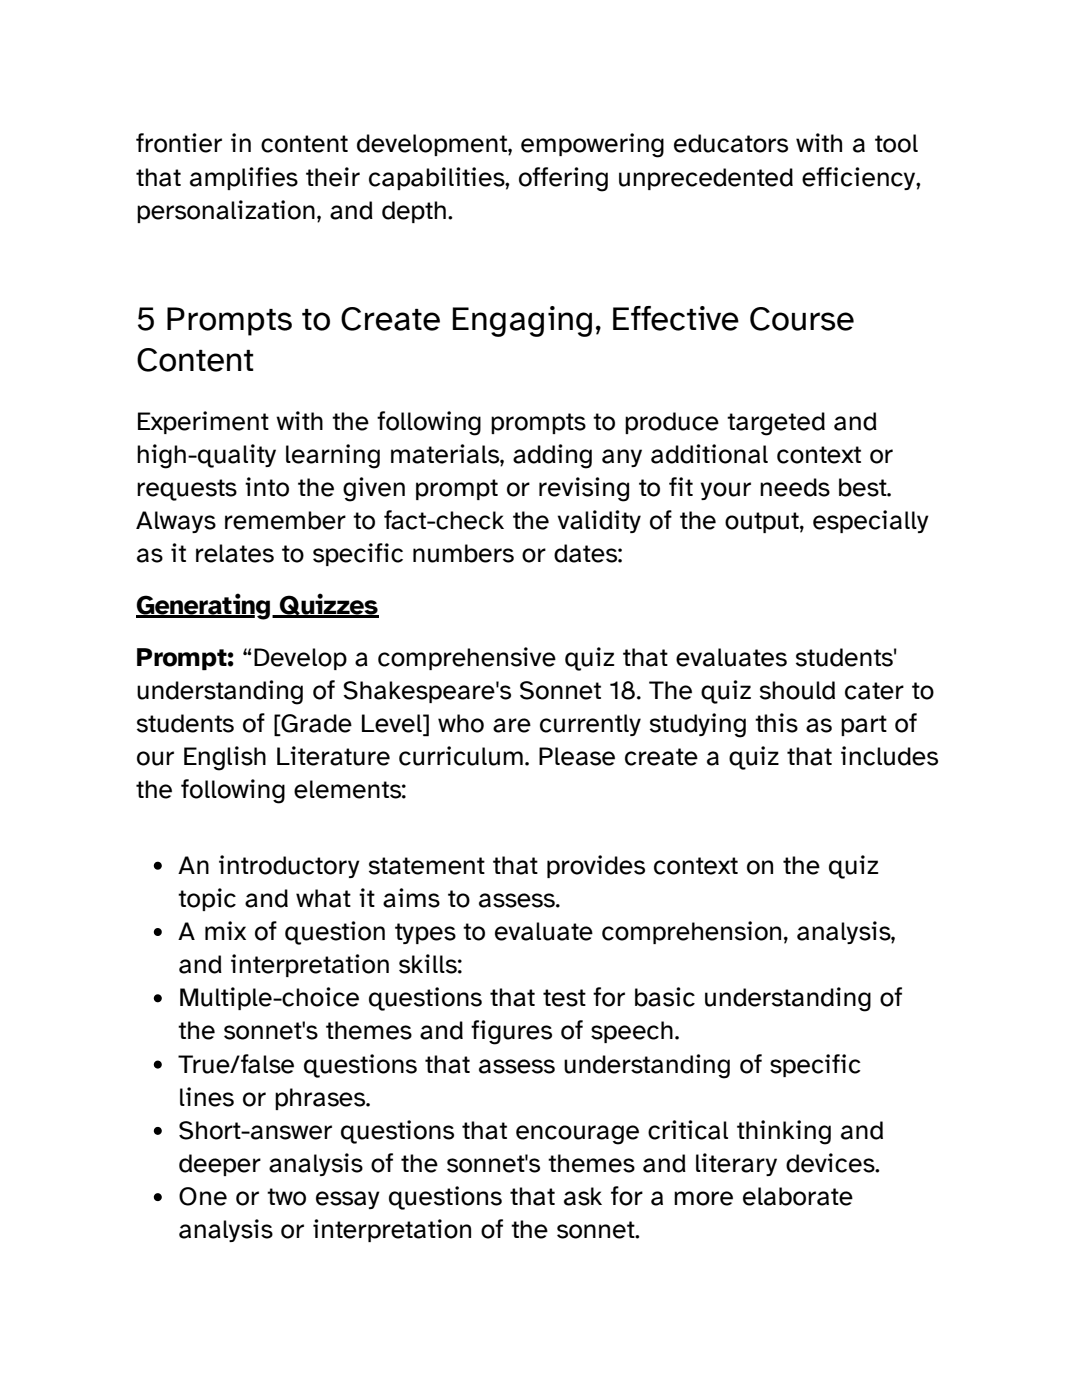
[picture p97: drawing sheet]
<svg xmlns="http://www.w3.org/2000/svg" width="216mm" height="279mm" viewBox="0 0 216 279" stroke-linecap="round" stroke-linejoin="round" font-family="sans-serif">
<defs><g id="words">
<g font-size="6.8">
<text x="27.2" y="65.9">5 Prompts to Create Engaging, Effective Course</text>
<text x="27.2" y="74.1">Content</text>
</g>
<g font-size="5.3">
<text x="27.2" y="30.4">frontier in content development, empowering educators with a tool</text>
<text x="27.2" y="37">that amplifies their capabilities, offering unprecedented efficiency,</text>
<text x="27.2" y="43.7">personalization, and depth.</text>
<text x="27.2" y="85.7">Experiment with the following prompts to produce targeted and</text>
<text x="27.2" y="92.3">high-quality learning materials, adding any additional context or</text>
<text x="27.2" y="99">requests into the given prompt or revising to fit your needs best.</text>
<text x="27.2" y="105.6">Always remember to fact-check the validity of the output, especially</text>
<text x="27.2" y="112.2">as it relates to specific numbers or dates:</text>
<text x="27.2" y="122.5">Generating Quizzes</text>
<text x="27.2" y="132.8">Prompt: “Develop a comprehensive quiz that evaluates students'</text>
<text x="27.2" y="139.4">understanding of Shakespeare's Sonnet 18. The quiz should cater to</text>
<text x="27.2" y="146">students of [Grade Level] who are currently studying this as part of</text>
<text x="27.2" y="152.7">our English Literature curriculum. Please create a quiz that includes</text>
<text x="27.2" y="159.3">the following elements:</text>
<text x="35.6" y="174.4">An introductory statement that provides context on the quiz</text>
<text x="35.6" y="181">topic and what it aims to assess.</text>
<text x="35.6" y="187.6">A mix of question types to evaluate comprehension, analysis,</text>
<text x="35.6" y="194.2">and interpretation skills:</text>
<text x="35.6" y="200.8">Multiple-choice questions that test for basic understanding of</text>
<text x="35.6" y="207.4">the sonnet's themes and figures of speech.</text>
<text x="35.6" y="214">True/false questions that assess understanding of specific</text>
<text x="35.6" y="220.7">lines or phrases.</text>
<text x="35.6" y="227.3">Short-answer questions that encourage critical thinking and</text>
<text x="35.6" y="233.9">deeper analysis of the sonnet's themes and literary devices.</text>
<text x="35.6" y="240.5">One or two essay questions that ask for a more elaborate</text>
<text x="35.6" y="247.1">analysis or interpretation of the sonnet.</text>
</g>
</g></defs>
<g fill="#000">
<path d="M27.2 122.8h48.4v.5h-48.4z"/>
<circle cx="31.5" cy="172.8" r=".79"/>
<circle cx="31.5" cy="199.2" r=".79"/>
<circle cx="31.5" cy="186" r=".79"/>
<circle cx="31.5" cy="212.5" r=".79"/>
<circle cx="31.5" cy="225.7" r=".79"/>
<circle cx="31.5" cy="238.9" r=".79"/>
</g>
<use href="#words"/>
</svg>
